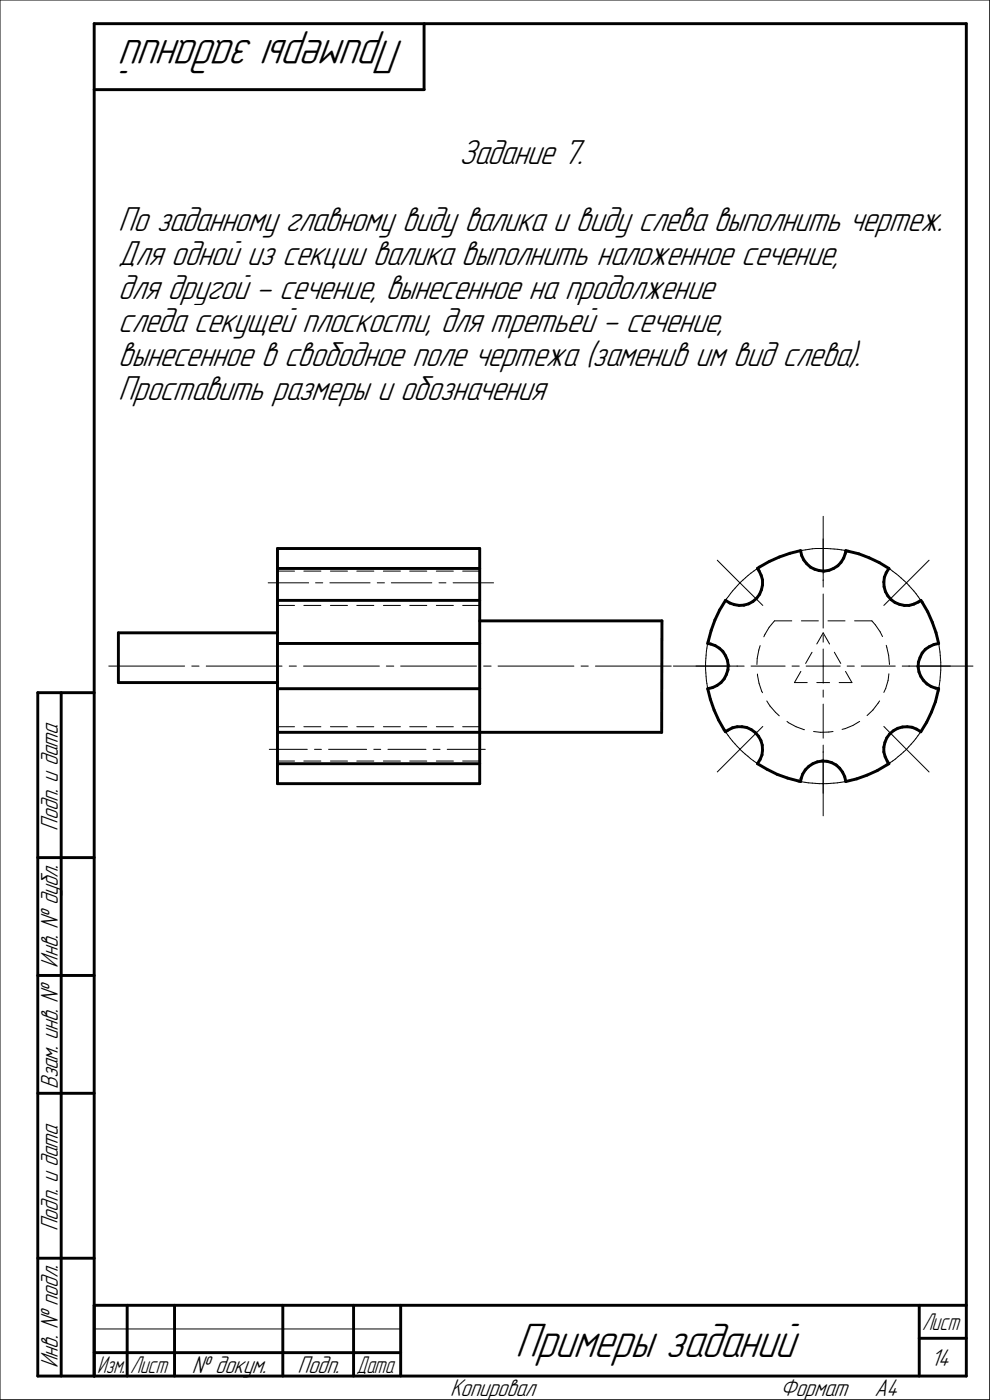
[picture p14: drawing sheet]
<svg xmlns="http://www.w3.org/2000/svg" width="210mm" height="297mm" viewBox="0 0 210 297" stroke-linecap="round" stroke-linejoin="round" font-family="sans-serif">
<defs><g id="words">
<g font-size="10.9">
<text x="85.7" y="8.5" transform="rotate(-180 85.7 8.5)">Примеры заданий</text>
<text x="109.3" y="288">Примеры заданий</text>
</g>
<g font-size="7.8">
<text x="97.4" y="34.8">Задание 7.</text>
<text x="25.1" y="49.1">По заданному главному виду валика и виду слева выполнить чертеж.</text>
<text x="25.1" y="56.3">Для одной из секции валика выполнить наложенное сечение,</text>
<text x="25.1" y="63.4">для другой - сечение, вынесенное на продолжение</text>
<text x="25.1" y="70.5">следа секущей плоскости, для третьей - сечение,</text>
<text x="25.1" y="77.7">вынесенное в свободное поле чертежа (заменив им вид слева).</text>
<text x="25.1" y="84.8">Проставить размеры и обозначения</text>
</g>
<g font-size="5.5">
<text x="12.3" y="176.2" transform="rotate(-90 12.3 176.2)">Подп. и дата</text>
<text x="12.3" y="205.3" transform="rotate(-90 12.3 205.3)">Инв. № дубл.</text>
<text x="12.3" y="231.1" transform="rotate(-90 12.3 231.1)">Взам. инв. №</text>
<text x="12.3" y="261.2" transform="rotate(-90 12.3 261.2)">Подп. и дата</text>
<text x="12.3" y="290.3" transform="rotate(-90 12.3 290.3)">Инв. № подл.</text>
<text x="40.7" y="291.3">№ докум.</text>
<text x="63.1" y="291.3">Подп.</text>
<text x="197.5" y="289.8">14</text>
<text x="95.5" y="296.3">Копировал</text>
<text x="165.5" y="296.3">Формат</text>
<text x="185.5" y="296.3">A4</text>
</g>
<g font-size="5.4">
<text x="195.6" y="282.3">Лист</text>
<text x="20.6" y="291.3">Изм.</text>
<text x="27.6" y="291.3">Лист</text>
<text x="75.6" y="291.3">Дата</text>
</g>
</g></defs>
<g fill="none" stroke="#000" stroke-width=".62">
<path d="M20 5v287zM20 5h185zM20 19h70zM90 5v14zM205 5v287zM58.9 116.4h42.9zM58.9 116.4v49.9zM101.8 116.4v49.9zM163.2 119.2l2.1-1zM165.3 118.2l2.3-.8zM167.6 117.4l2.2-.6zM169.8 116.8l.3 1.1z"/>
<path d="M170.1 117.9l.4 .9zM170.5 118.8l.6 .8zM171.1 119.6l.8 .7zM178.4 119.3l-.7 .8zM179 118.4l-.6 .9zM179.3 117.5l-.3 .9zM179.4 116.8l.5 .2zM179.4 116.8l-.1 .7zM179.9 117l2.3 .5zM182.2 117.5l2.2 .9zM184.4 118.4l2.1 1zM186.5 119.4l2.1 1.2z"/>
<path d="M25.1 134.3v10.5zM25.1 134.3h33.8zM58.9 127.4h42.9zM58.9 120.6h42.9zM58.9 136.5h42.9zM101.8 131.7h38.6zM140.4 131.7v23.7zM150.1 136.5l.7 .2zM150.3 136.1l-.2 .4zM150.8 136.7l.9 .3zM150.9 133.8l-.6 2.3zM151.7 131.6l-.8 2.2z"/>
<path d="M151.7 137l.9 .6zM152.6 137.6l.8 .6zM152.7 129.4l-1 2.2zM153.4 138.2l.5 .9zM153.9 127.4l.9 .6zM153.9 127.4l-1.2 2zM153.9 139.1l.4 1zM154.8 128l1 .3zM155.8 128.3l1 .2zM156.8 128.5l1-.1zM157.8 128.4l1-.3zM158.8 128.1l.9-.5z"/>
<path d="M159.7 127.6l.8-.7zM160.7 120.6l.4-.3zM160.7 120.6l.3 .5zM161 121.1l.5 1zM161.1 120.3l2.1-1.1zM161.1 126.1l-.6 .8zM161.5 122.1l.3 .9zM161.5 125.1l-.4 1zM161.8 124.1l-.3 1zM161.8 123v1.1zM171.9 120.3l.9 .5zM172.8 120.8l1 .3z"/>
<path d="M173.8 121.1l1.1 .1zM174.9 121.2l1-.2zM175.9 121l.9-.4zM176.8 120.6l.9-.5zM187.5 123.5l.1 1zM187.6 124.5l.2 1zM187.6 122.5l-.1 1zM187.8 125.5l.6 .9zM188 121.5l-.4 1zM188.4 126.4l.6 .8zM188.6 120.6l-.6 .9zM189 127.2l.9 .6z"/>
<path d="M189.9 127.8l.9 .4zM190.8 128.2l1.1 .3zM191.9 128.5h1zM192.9 128.5l1-.3zM193.9 128.2l.9-.5zM194.8 127.7l.6-.3zM195.2 139.5l-.4 1zM195.4 127.4l.2 .4zM195.6 138.6l-.4 .9zM195.6 127.8l1.2 2zM196.3 137.8l.9-.6zM196.3 137.8l-.7 .8z"/>
<path d="M196.8 129.8l1 2.2zM197.2 137.2l.9-.4zM197.8 132l.8 2.2zM198.1 136.8l1-.3zM198.6 134.2l.5 2.3zM8 147v145zM8 147h12zM13 147v145zM25.1 144.8h33.8zM58.9 146.1h42.9zM58.9 155.4h42.9zM101.8 155.4h38.6z"/>
<path d="M150.1 146.1l1.1-.2zM150.1 146.1l.6 2.3zM150.7 148.4l.8 2.3zM151.2 145.9l.9-.4zM151.5 150.7l1 2.1zM152.1 145.5l.9-.7zM152.5 152.8l1.1 2.1zM153.6 144l-.6 .8zM153.6 154.9l.3 .4zM153.9 155.3l.5-.4zM154.1 143.1l-.5 .9zM154.3 140.1l.2 1z"/>
<path d="M154.4 142.1l-.3 1zM154.4 154.9l1-.5zM154.5 141.1l-.1 1zM155.4 154.4l1-.2zM156.4 154.2h1zM157.4 154.2l1 .2zM158.4 154.4l1 .4zM159.4 154.8l.8 .6zM160.2 155.4l.7 .8zM160.9 156.2l.5 .9zM161.4 157.1l.3 1zM161.7 158.1l.1 1.1z"/>
<path d="M161.8 159.2l-.1 1zM187.5 158.6v1zM187.5 159.6l.3 1zM187.7 157.5l-.2 1.1zM188.1 156.6l-.4 .9zM188.8 155.7l.7-.6zM188.8 155.7l-.7 .9zM189.5 155.1l.9-.6zM190.4 154.5l1.1-.2zM191.5 154.3l1-.1zM192.5 154.2l1 .1zM193.5 154.3l1 .4z"/>
<path d="M194.5 154.7l.9 .6zM194.8 141.6l.2 1zM194.8 140.5v1.1zM195 142.6l.4 .9zM195.4 143.5l.5 .9zM195.9 144.4l.8 .7zM196.6 153.2l-1.2 2.1zM196.7 145.1l.9 .6zM197.6 145.7l.9 .3zM197.6 151.1l-1 2.1zM198.5 148.9l-.9 2.2zM198.5 146l.6 .1z"/>
<path d="M199 146.6l-.5 2.3zM199.1 146.1l-.1 .5zM58.9 166.3h42.9zM58.9 162.1h42.9zM160.7 162.1l2 1.1zM161.3 161.1l-.6 1zM161.7 160.2l-.4 .9zM162.7 163.2l2.2 1.1zM164.9 164.3l2.2 .8zM167.1 165.1l2.3 .6zM169.4 165.7l.4 .1zM170 165.2l-.2 .6z"/>
<path d="M170.3 164.3l-.3 .9zM170.9 163.4l-.6 .9zM171.6 162.6l.8-.5zM171.6 162.6l-.7 .8zM172.4 162.1l1-.4zM173.4 161.7l1-.2zM174.4 161.5h1.1zM175.5 161.5l.9 .3zM176.4 161.8l1 .5zM177.4 162.3l.7 .7zM178.1 163l.7 .9zM178.8 163.9l.4 .9z"/>
<path d="M179.2 164.8l.2 1zM179.4 165.8l2.4-.5zM181.8 165.3l2.2-.8zM184 164.5l2.1-1zM186.1 163.5l2.1-1.2zM187.8 160.6l.4 .9zM188.2 162.3l.4-.2zM188.2 161.5l.4 .6zM8 182h12zM8 207h12zM8 232h12zM8 267h12z"/>
<path d="M20 277h185zM20 277v15zM27 277v15zM37 277v15zM60 277v15zM75 277v15zM85 277v15zM195 277v15zM8 292h12zM20 292h185zM20 287h7zM27 287h10z"/>
<path d="M37 287h23zM60 287h15zM75 287h10zM195 284h10z"/>
</g>
<g fill="none" stroke="#000" stroke-width=".21">
<path d="M0 0v297zM0 0h210zM210 0v297zM152.2 118.9l4.8 4.8zM161.8 119.9l.6-.4zM162.4 119.5l.7-.3zM164.4 118.5l.8-.2zM164.4 118.5h.1M165.2 118.3l.6-.3zM167.2 117.5h.1M167.2 117.5l.8-.2zM168 117.3l.7-.2z"/>
<path d="M168.7 117.1l.7-.2zM169.4 116.9l.8-.1zM170.2 116.8l.7-.1zM170.9 116.7l.7-.1zM171.6 116.6l.8-.2zM172.4 116.4h.7zM173.1 116.4h.8zM173.9 116.4h.7zM174.6 114.4v7.2zM174.6 116.4h.2zM174.6 116.4v6.8zM174.6 109.6v6.8z"/>
<path d="M174.8 116.4h.7zM175.5 116.4h.7zM176.2 116.4l.8 .1zM177 116.5l.7 .1zM177.7 116.6l.8 .1zM178.5 116.7l.7 .1zM179.2 116.8l.7 .2zM179.9 117l.8 .1zM180.7 117.1l.7 .2zM181.4 117.3l.7 .2zM183.6 118h.1M183.6 118l.6 .3z"/>
<path d="M184.2 118.3l.7 .3zM186.3 119.3h.1M186.3 119.3l.6 .3zM186.9 119.6l.7 .4zM56.9 123.7h8.6zM58.9 121.2h3.6zM58.9 128.5h3.6zM64.5 121.2h3.6zM64.5 128.5h3.6zM66.9 123.7h1.6zM70 123.7h8.5zM70.1 121.2h3.6z"/>
<path d="M70.1 128.5h3.6zM75.7 121.2h3.6zM75.7 128.5h3.6zM80 123.7h1.6zM81.3 121.2h3.6zM81.3 128.5h3.6zM83 123.7h8.6zM86.9 121.2h3.6zM86.9 128.5h3.6zM92.6 121.2h3.6zM92.6 128.5h3.6zM93.1 123.7h1.5z"/>
<path d="M96.1 123.7h8.6zM98.2 121.2h3.6zM98.2 128.5h3.6zM149.7 139.8v.7zM149.8 139l-.1 .8zM149.9 138.2l-.1 .8zM150 137.5l-.1 .7zM150.1 136.8l-.1 .7zM150.3 136l-.2 .8zM150.4 135.3l-.1 .7zM150.6 134.6l-.2 .7zM150.8 133.9l-.2 .7z"/>
<path d="M151.3 132.4h.1M151.6 131.7l-.3 .7zM151.9 131.1l-.3 .6zM152.6 129.7h.1M152.9 129l-.3 .7zM153.3 128.4l-.4 .6zM153.7 127.7l-.4 .7zM154.1 127.1l-.4 .6zM154.5 126.5l-.4 .6zM155 125.9l-.5 .6zM155.4 125.4l-.4 .5zM156 124.8l-.6 .6z"/>
<path d="M156.5 124.2l-.5 .6zM157 123.7l-.5 .5zM157 123.7l4.8 4.8zM157 123.6l.6-.5zM157 123.6h.1M157.6 123.1l.6-.5zM158.2 122.6l.5-.5zM158.7 122.1l.6-.5zM159.3 121.6l.6-.4zM159.9 121.2l.6-.5zM160.5 120.7l.6-.4zM160.6 139.7v1.3z"/>
<path d="M161 138l-.4 1.7zM161.1 120.3l.7-.4zM161.3 137l-.3 1zM162.3 134.6l-.2 .5zM163.2 133.1l-.9 1.5zM164.3 131.7h3.7zM164.3 131.7l-1.1 1.4zM170 131.7h3.6zM172.3 138.4l-1.4 2.4zM174.6 123v1.6zM174.6 126v7.3zM174.6 134.7v1.6z"/>
<path d="M174.6 137.7v3.6zM174.6 134.3l-1.3 2.4zM174.6 134.3l1.4 2.4zM175.7 131.7h3.6zM177 138.4l1.4 2.4zM181.3 131.7h3.7zM185 131.7l.7 .9zM185.7 132.6l1 1.5zM186.7 134.1l.5 1zM187.5 128.5l4.8-4.8zM187.6 120l.6 .4zM188 136.9l.1 .4z"/>
<path d="M188.1 137.3l.4 1.8zM188.2 120.4l.7 .4zM188.5 139.1l.2 1.7zM188.9 120.8l.5 .4zM189.4 121.2l.6 .5zM190 121.7l.6 .4zM190.6 122.1l.6 .6zM191.2 122.7l.5 .5zM191.7 123.2l.6 .5zM192.4 123.7h.1M192.3 123.7l4.8-4.8zM192.4 123.7l.5 .6z"/>
<path d="M192.9 124.3l.5 .6zM193.4 124.9l.5 .5zM193.9 125.4l.4 .6zM194.3 126l.5 .6zM194.8 126.6l.4 .6zM195.2 127.2l.4 .6zM195.6 127.8l.4 .7zM196 128.5l.4 .6zM196.4 129.1l.4 .7zM197.4 131.1h.1M197.4 131.1l.3 .7zM197.7 131.8l.3 .7z"/>
<path d="M198.5 133.9l.2 .8zM198.5 133.9h.1M198.7 134.7l.2 .7zM198.9 135.4l.1 .7zM199 136.1l.2 .7zM199.2 136.8l.1 .8zM199.3 137.6l.1 .7zM199.4 138.3l.1 .8zM199.5 139.1v.7zM199.5 139.8l.1 .8zM23.1 141.3h16.1zM36.2 144.8h12.2z"/>
<path d="M40.7 141.3h1.5zM43.7 141.3h16.1zM57.1 159h8.1zM58.9 154.2h3.6zM61.4 141.3h1.5zM64.4 141.3h16.1zM64.5 154.2h3.6zM66.7 159h1.5zM69.7 159h8.1zM70.1 154.2h3.6zM75.7 154.2h3.6zM79.3 159h1.5z"/>
<path d="M81.3 154.2h3.6zM82 141.3h1.5zM82.3 159h8.1zM85 141.3h16.1zM86.9 154.2h3.6zM91.9 159h1.5zM92.6 154.2h3.6zM94.9 159h8.1zM98.2 154.2h3.6zM102.6 141.3h1.6zM105.7 141.3h16.1zM123.3 141.3h1.5z"/>
<path d="M126.3 141.3h16.1zM142.9 141.3h6.8zM147.7 141.3h7.2zM149.7 140.5v.7zM149.7 141.2v.1zM149.7 141.3v.8zM149.7 142.1v.7zM149.7 141.3h6.8zM149.7 142.8l.1 .8zM149.8 143.6l.1 .7zM149.9 144.3l.1 .8zM150 145.1l.1 .7z"/>
<path d="M150.1 145.8l.2 .7zM150.3 146.5l.1 .8zM150.4 147.3l.2 .7zM150.6 148l.2 .7zM150.8 148.7h.1M151.3 150.2l.3 .6zM151.6 150.8l.2 .8zM151.8 151.6h.1M152.5 152.9l.4 .6zM152.9 153.5l.3 .7zM153.2 154.2l.4 .6zM153.6 154.8l.4 .6z"/>
<path d="M154 155.4l.5 .7zM154.5 156.1l.4 .6zM154.9 156.7l.5 .6zM155.4 157.3l.5 .5zM155.9 157.8l.5 .6zM156.4 141.3h1.5zM156.4 158.4l.5 .5zM156.9 158.9l.1 .1zM157 159l.5 .5zM157.5 159.5l.6 .5zM159.3 141.3h7.3zM160.7 143v.3z"/>
<path d="M160.7 143.3l.3 1.7zM161 145l.6 1.7zM161.6 146.7l.2 .3zM161.8 154.1l-4.8 4.9zM162.7 148.7l.7 1.1zM163.4 149.8l1.1 1.4zM164.5 151.2l.8 .7zM167 153.1l.3 .3zM167.3 153.4l1.6 .8zM168 141.3h1.6zM168.5 144.8h2.8zM168.9 154.2l1.7 .6z"/>
<path d="M169.9 142.5l-1.4 2.3zM170.6 154.8h.1M171 141.3h3.6zM172.6 155.2l1.5 .2zM173.3 144.8h2.7zM174.1 155.4l1.7-.1zM174.6 158.1v1.5zM174.6 149.4v7.2zM174.6 146.4v1.5zM174.6 141.3v3.6zM174.6 141.3h3.7zM174.6 159.5v6.8z"/>
<path d="M175.8 155.3l.9-.1zM178 144.8h2.7zM178.6 154.8l.7-.2zM179.3 154.6l1.7-.7zM179.4 142.5l1.3 2.3zM179.7 141.3h1.5zM181 153.9l1.4-.8zM182.7 141.3h7.2zM184 151.8l1.2-1.1zM186.3 149.2l-1.1 1.5zM186.6 148.7l-.3 .5zM187.5 154.1l4.8 4.9z"/>
<path d="M187.9 146.1l-.4 .8zM188.4 144.4l-.5 1.7zM188.6 143l-.2 1.4zM188.7 140.8v.2zM191.4 141.3h1.5zM191.7 159.6l.5-.5zM192.2 159.1h.1M192.3 159l4.8 4.8zM192.8 158.4l-.5 .6zM192.8 141.3h6.8zM193.3 157.9l-.5 .5zM193.8 157.3l-.5 .6z"/>
<path d="M194.3 156.7l-.5 .6zM194.4 141.3h7.2zM194.7 156.1l-.4 .6zM195.2 155.5l-.5 .6zM195.6 154.9l-.4 .6zM196 154.3l-.4 .6zM196.4 153.6l-.4 .7zM196.7 153l-.3 .6zM196.7 153h.1M197.7 150.9l-.3 .7zM198 150.2l-.3 .7zM198.7 148.1l-.2 .7z"/>
<path d="M198.9 147.4l-.2 .7zM199 146.6l-.1 .8zM199.2 145.9l-.2 .7zM199.3 145.2l-.1 .7zM199.4 144.4l-.1 .8zM199.5 143.7l-.1 .7zM199.5 142.9v.8zM199.6 140.6v.7zM199.6 142.2l-.1 .7zM199.6 141.4v.8zM199.6 141.4h.1M199.6 141.3h6.8z"/>
<path d="M58.9 161.5h3.6zM64.5 161.5h3.6zM70.1 161.5h3.6zM75.7 161.5h3.6zM81.3 161.5h3.6zM86.9 161.5h3.6zM92.6 161.5h3.6zM98.2 161.5h3.6zM152.2 163.8l4.8-4.8zM158.1 160l.6 .5zM158.7 160.5l.5 .5zM159.2 161l.7 .4z"/>
<path d="M159.9 161.4l.6 .5zM160.5 161.9l.6 .4zM161.1 162.3l.6 .4zM161.7 162.7l.6 .4zM162.3 163.1l.7 .3zM163 163.4h.1M164.4 164.1l.6 .3zM165 164.4l.7 .2zM165.7 164.6h.1M167.2 165.2l.7 .2zM167.9 165.4l.7 .2zM168.6 165.6l.7 .1z"/>
<path d="M169.3 165.7l.8 .2zM170.1 165.9l.7 .1zM170.8 166l.7 .1zM171.5 166.1l.8 .1zM172.3 166.2h.8zM173.1 166.2l.7 .1zM173.8 166.3h.8zM174.6 166.3h.1M174.6 161.1v7.2zM174.6 166.3h.8zM174.6 166.3v6.8zM175.4 166.3l.8-.1z"/>
<path d="M176.2 166.2h.7zM176.9 166.2l.7-.1zM177.6 166.1l.8-.1zM178.4 166l.7-.1zM179.1 165.9l.7-.2zM179.8 165.7l.8-.1zM180.6 165.6l.7-.2zM181.3 165.4l.7-.2zM182 165.2h.1M183.5 164.6l.7-.2zM184.2 164.4l.7-.3zM186.2 163.5l.6-.4z"/>
<path d="M186.8 163.1l.7-.4zM187.5 162.7l.6-.4zM188.1 162.3l.7-.4zM188.8 161.9l.6-.4zM189.4 161.5l.6-.5zM190 161l.6-.5zM190.6 160.5l.5-.4zM191.1 160.1l.6-.5zM0 297h210zM20 282h65z"/>
</g>
<g fill="#fff" stroke="#fff" stroke-width=".21">
<path d="M97.4 29.2h30zM97.4 29.3h30zM97.4 29.4h30zM97.4 29.4h30zM97.4 29.5h30zM97.4 29.5h30zM97.4 29.6h30zM97.4 29.6h30zM97.4 29.7h30zM97.4 29.7h30zM97.4 29.8h30zM97.4 29.9h30zM97.4 29.9h30zM97.4 30h30zM97.4 30h30zM97.4 30.1h30zM97.4 30.1h30zM97.4 30.2h30zM97.4 30.3h30zM97.4 30.3h30zM97.4 30.4h30zM97.4 30.4h30zM97.4 30.5h30zM97.4 30.5h30zM97.4 30.6h30zM97.4 30.6h30zM97.4 30.7h30zM97.4 30.8h30zM97.4 30.8h30zM97.4 30.9h30zM97.4 30.9h30zM97.4 31h30zM97.4 31h30zM97.4 31.1h30zM97.4 31.2h30zM97.4 31.2h30zM97.4 31.3h30zM97.4 31.3h30zM97.4 31.4h30zM97.4 31.4h30zM97.4 31.5h30zM97.4 31.6h30zM97.4 31.6h30zM97.4 31.7h30zM97.4 31.7h30zM97.4 31.8h30zM97.4 31.8h30zM97.4 31.9h30zM97.4 31.9h30zM97.4 32h30zM97.4 32.1h30zM97.4 32.1h30zM97.4 32.2h30zM97.4 32.2h30zM97.4 32.3h30zM97.4 32.3h30zM97.4 32.4h30zM97.4 32.5h30zM97.4 32.5h30zM97.4 32.6h30zM97.4 32.6h30zM97.4 32.7h30zM97.4 32.7h30zM97.4 32.8h30zM97.4 32.9h30zM97.4 32.9h30zM97.4 33h30zM97.4 33h30zM97.4 33.1h30zM97.4 33.1h30zM97.4 33.2h30zM97.4 33.2h30zM97.4 33.3h30zM97.4 33.4h30zM97.4 33.4h30zM97.4 33.5h30zM97.4 33.5h30zM97.4 33.6h30zM97.4 33.6h30zM97.4 33.7h30zM97.4 33.8h30zM97.4 33.8h30zM97.4 33.9h30zM97.4 33.9h30zM97.4 34h30zM97.4 34h30zM97.4 34.1h30zM97.4 34.1h30zM97.4 34.2h30zM97.4 34.3h30zM97.4 34.3h30zM97.4 34.4h30zM97.4 34.4h30zM97.4 34.5h30zM97.4 34.5h30zM97.4 34.6h30zM97.4 34.7h30zM97.4 34.7h30zM97.4 34.8h30zM97.4 34.8h30zM97.4 34.9h30zM97.4 34.9h30zM97.4 35h30zM97.4 35.1h30zM97.4 35.1h30zM97.4 35.2h30zM97.4 35.2h30zM97.4 35.3h30zM97.4 35.3h30zM97.4 35.4h30zM97.4 35.4h30zM97.4 35.5h30zM97.4 35.6h30zM97.4 35.6h30zM97.4 35.7h30zM97.4 35.7h30zM97.4 35.8h30zM97.4 35.8h30zM97.4 35.9h30zM97.4 36h30zM97.4 36h30zM97.4 36.1h30zM97.4 36.1h30zM97.4 36.2h30zM97.4 36.2h30zM97.4 36.3h30zM97.4 36.4h30z"/>
<path d="M25.1 43.5h174.6zM25.1 43.6h174.6zM25.1 43.6h174.6zM25.1 43.7h174.6zM25.1 43.7h174.6zM25.1 43.8h174.6zM25.1 43.9h174.6zM25.1 43.9h174.6zM25.1 44h174.6zM25.1 44h174.6zM25.1 44.1h174.6zM25.1 44.1h174.6zM25.1 44.2h174.6zM25.1 44.3h174.6zM25.1 44.3h174.6zM25.1 44.4h174.6zM25.1 44.4h174.6zM25.1 44.5h174.6zM25.1 44.5h174.6zM25.1 44.6h174.6zM25.1 44.6h174.6zM25.1 44.7h174.6zM25.1 44.8h174.6zM25.1 44.8h174.6zM25.1 44.9h174.6zM25.1 44.9h174.6zM25.1 45h174.6zM25.1 45h174.6zM25.1 45.1h174.6zM25.1 45.2h174.6zM25.1 45.2h174.6zM25.1 45.3h174.6zM25.1 45.3h174.6zM25.1 45.4h174.6zM25.1 45.4h174.6zM25.1 45.5h174.6zM25.1 45.6h174.6zM25.1 45.6h174.6zM25.1 45.7h174.6zM25.1 45.7h174.6zM25.1 45.8h174.6zM25.1 45.8h174.6zM25.1 45.9h174.6zM25.1 45.9h174.6zM25.1 46h174.6zM25.1 46.1h174.6zM25.1 46.1h174.6zM25.1 46.2h174.6zM25.1 46.2h174.6zM25.1 46.3h174.6zM25.1 46.3h174.6zM25.1 46.4h174.6zM25.1 46.5h174.6zM25.1 46.5h174.6zM25.1 46.6h174.6zM25.1 46.6h174.6zM25.1 46.7h174.6zM25.1 46.7h174.6zM25.1 46.8h174.6zM25.1 46.8h174.6zM25.1 46.9h174.6zM25.1 47h174.6zM25.1 47h174.6zM25.1 47.1h174.6zM25.1 47.1h174.6zM25.1 47.2h174.6zM25.1 47.2h174.6zM25.1 47.3h174.6zM25.1 47.4h174.6zM25.1 47.4h174.6zM25.1 47.5h174.6zM25.1 47.5h174.6zM25.1 47.6h174.6zM25.1 47.6h174.6zM25.1 47.7h174.6zM25.1 47.8h174.6zM25.1 47.8h174.6zM25.1 47.9h174.6zM25.1 47.9h174.6zM25.1 48h174.6zM25.1 48h174.6zM25.1 48.1h174.6zM25.1 48.1h174.6zM25.1 48.2h174.6zM25.1 48.3h174.6zM25.1 48.3h174.6zM25.1 48.4h174.6zM25.1 48.4h174.6zM25.1 48.5h174.6zM25.1 48.5h174.6zM25.1 48.6h174.6zM25.1 48.7h174.6zM25.1 48.7h174.6zM25.1 48.8h174.6zM25.1 48.8h174.6zM25.1 48.9h174.6zM25.1 48.9h174.6zM25.1 49h174.6zM25.1 49.1h174.6zM25.1 49.1h174.6zM25.1 49.2h174.6zM25.1 49.2h174.6zM25.1 49.3h174.6zM25.1 49.3h174.6zM25.1 49.4h174.6zM25.1 49.4h174.6zM25.1 49.5h174.6zM25.1 49.6h174.6zM25.1 49.6h174.6zM25.1 49.7h174.6zM25.1 49.7h174.6zM25.1 49.8h174.6zM25.1 49.8h174.6zM25.1 49.9h174.6zM25.1 50h174.6zM25.1 50h174.6zM25.1 50.1h174.6zM25.1 50.1h174.6zM25.1 50.2h174.6zM25.1 50.2h174.6zM25.1 50.3h174.6zM25.1 50.3h174.6zM25.1 50.4h174.6zM25.1 50.5h174.6zM25.1 50.5h174.6zM25.1 50.6h174.6z"/>
<path d="M25.1 50.6h156.6zM25.1 50.7h156.6zM25.1 50.7h156.6zM25.1 50.8h156.6zM25.1 50.9h156.6zM25.1 50.9h156.6zM25.1 51h156.6zM25.1 51h156.6zM25.1 51.1h156.6zM25.1 51.1h156.6zM25.1 51.2h156.6zM25.1 51.3h156.6zM25.1 51.3h156.6zM25.1 51.4h156.6zM25.1 51.4h156.6zM25.1 51.5h156.6zM25.1 51.5h156.6zM25.1 51.6h156.6zM25.1 51.6h156.6zM25.1 51.7h156.6zM25.1 51.8h156.6zM25.1 51.8h156.6zM25.1 51.9h156.6zM25.1 51.9h156.6zM25.1 52h156.6zM25.1 52h156.6zM25.1 52.1h156.6zM25.1 52.2h156.6zM25.1 52.2h156.6zM25.1 52.3h156.6zM25.1 52.3h156.6zM25.1 52.4h156.6zM25.1 52.4h156.6zM25.1 52.5h156.6zM25.1 52.5h156.6zM25.1 52.6h156.6zM25.1 52.7h156.6zM25.1 52.7h156.6zM25.1 52.8h156.6zM25.1 52.8h156.6zM25.1 52.9h156.6zM25.1 52.9h156.6zM25.1 53h156.6zM25.1 53.1h156.6zM25.1 53.1h156.6zM25.1 53.2h156.6zM25.1 53.2h156.6zM25.1 53.3h156.6zM25.1 53.3h156.6zM25.1 53.4h156.6zM25.1 53.5h156.6zM25.1 53.5h156.6zM25.1 53.6h156.6zM25.1 53.6h156.6zM25.1 53.7h156.6zM25.1 53.7h156.6zM25.1 53.8h156.6zM25.1 53.8h156.6zM25.1 53.9h156.6zM25.1 54h156.6zM25.1 54h156.6zM25.1 54.1h156.6zM25.1 54.1h156.6zM25.1 54.2h156.6zM25.1 54.2h156.6zM25.1 54.3h156.6zM25.1 54.4h156.6zM25.1 54.4h156.6zM25.1 54.5h156.6zM25.1 54.5h156.6zM25.1 54.6h156.6zM25.1 54.6h156.6zM25.1 54.7h156.6zM25.1 54.8h156.6zM25.1 54.8h156.6zM25.1 54.9h156.6zM25.1 54.9h156.6zM25.1 55h156.6zM25.1 55h156.6zM25.1 55.1h156.6zM25.1 55.1h156.6zM25.1 55.2h156.6zM25.1 55.3h156.6zM25.1 55.3h156.6zM25.1 55.4h156.6zM25.1 55.4h156.6zM25.1 55.5h156.6zM25.1 55.5h156.6zM25.1 55.6h156.6zM25.1 55.7h156.6zM25.1 55.7h156.6zM25.1 55.8h156.6zM25.1 55.8h156.6zM25.1 55.9h156.6zM25.1 55.9h156.6zM25.1 56h156.6zM25.1 56h156.6zM25.1 56.1h156.6zM25.1 56.2h156.6zM25.1 56.2h156.6zM25.1 56.3h156.6zM25.1 56.3h156.6zM25.1 56.4h156.6zM25.1 56.4h156.6zM25.1 56.5h156.6zM25.1 56.6h156.6zM25.1 56.6h156.6zM25.1 56.7h156.6zM25.1 56.7h156.6zM25.1 56.8h156.6zM25.1 56.8h156.6zM25.1 56.9h156.6zM25.1 57h156.6zM25.1 57h156.6zM25.1 57.1h156.6zM25.1 57.1h156.6zM25.1 57.2h156.6zM25.1 57.2h156.6zM25.1 57.3h156.6zM25.1 57.3h156.6zM25.1 57.4h156.6zM25.1 57.5h156.6zM25.1 57.5h156.6zM25.1 57.6h156.6zM25.1 57.6h156.6zM25.1 57.7h156.6zM25.1 57.7h156.6z"/>
<path d="M25.1 57.8h127.9zM25.1 57.9h127.9zM25.1 57.9h127.9zM25.1 58h127.9zM25.1 58h127.9zM25.1 58.1h127.9zM25.1 58.1h127.9zM25.1 58.2h127.9zM25.1 58.3h127.9zM25.1 58.3h127.9zM25.1 58.4h127.9zM25.1 58.4h127.9zM25.1 58.5h127.9zM25.1 58.5h127.9zM25.1 58.6h127.9zM25.1 58.6h127.9zM25.1 58.7h127.9zM25.1 58.8h127.9zM25.1 58.8h127.9zM25.1 58.9h127.9zM25.1 58.9h127.9zM25.1 59h127.9zM25.1 59h127.9zM25.1 59.1h127.9zM25.1 59.2h127.9zM25.1 59.2h127.9zM25.1 59.3h127.9zM25.1 59.3h127.9zM25.1 59.4h127.9zM25.1 59.4h127.9zM25.1 59.5h127.9zM25.1 59.5h127.9zM25.1 59.6h127.9zM25.1 59.7h127.9zM25.1 59.7h127.9zM25.1 59.8h127.9zM25.1 59.8h127.9zM25.1 59.9h127.9zM25.1 59.9h127.9zM25.1 60h127.9zM25.1 60.1h127.9zM25.1 60.1h127.9zM25.1 60.2h127.9zM25.1 60.2h127.9zM25.1 60.3h127.9zM25.1 60.3h127.9zM25.1 60.4h127.9zM25.1 60.5h127.9zM25.1 60.5h127.9zM25.1 60.6h127.9zM25.1 60.6h127.9zM25.1 60.7h127.9zM25.1 60.7h127.9zM25.1 60.8h127.9zM25.1 60.8h127.9zM25.1 60.9h127.9zM25.1 61h127.9zM25.1 61h127.9zM25.1 61.1h127.9zM25.1 61.1h127.9zM25.1 61.2h127.9zM25.1 61.2h127.9zM25.1 61.3h127.9zM25.1 61.4h127.9zM25.1 61.4h127.9zM25.1 61.5h127.9zM25.1 61.5h127.9zM25.1 61.6h127.9zM25.1 61.6h127.9zM25.1 61.7h127.9zM25.1 61.8h127.9zM25.1 61.8h127.9zM25.1 61.9h127.9zM25.1 61.9h127.9zM25.1 62h127.9zM25.1 62h127.9zM25.1 62.1h127.9zM25.1 62.1h127.9zM25.1 62.2h127.9zM25.1 62.3h127.9zM25.1 62.3h127.9zM25.1 62.4h127.9zM25.1 62.4h127.9zM25.1 62.5h127.9zM25.1 62.5h127.9zM25.1 62.6h127.9zM25.1 62.7h127.9zM25.1 62.7h127.9zM25.1 62.8h127.9zM25.1 62.8h127.9zM25.1 62.9h127.9zM25.1 62.9h127.9zM25.1 63h127.9zM25.1 63h127.9zM25.1 63.1h127.9zM25.1 63.2h127.9zM25.1 63.2h127.9zM25.1 63.3h127.9zM25.1 63.3h127.9zM25.1 63.4h127.9zM25.1 63.4h127.9zM25.1 63.5h127.9zM25.1 63.6h127.9zM25.1 63.6h127.9zM25.1 63.7h127.9zM25.1 63.7h127.9zM25.1 63.8h127.9zM25.1 63.8h127.9zM25.1 63.9h127.9zM25.1 64h127.9zM25.1 64h127.9zM25.1 64.1h127.9zM25.1 64.1h127.9zM25.1 64.2h127.9zM25.1 64.2h127.9zM25.1 64.3h127.9zM25.1 64.3h127.9zM25.1 64.4h127.9zM25.1 64.5h127.9zM25.1 64.5h127.9zM25.1 64.6h127.9zM25.1 64.6h127.9zM25.1 64.7h127.9zM25.1 64.7h127.9zM25.1 64.8h127.9zM25.1 64.9h127.9z"/>
<path d="M25.1 64.9h132.1zM25.1 65h132.1zM25.1 65h132.1zM25.1 65.1h132.1zM25.1 65.1h132.1zM25.1 65.2h132.1zM25.1 65.2h132.1zM25.1 65.3h132.1zM25.1 65.4h132.1zM25.1 65.4h132.1zM25.1 65.5h132.1zM25.1 65.5h132.1zM25.1 65.6h132.1zM25.1 65.6h132.1zM25.1 65.7h132.1zM25.1 65.8h132.1zM25.1 65.8h132.1zM25.1 65.9h132.1zM25.1 65.9h132.1zM25.1 66h132.1zM25.1 66h132.1zM25.1 66.1h132.1zM25.1 66.2h132.1zM25.1 66.2h132.1zM25.1 66.3h132.1zM25.1 66.3h132.1zM25.1 66.4h132.1zM25.1 66.4h132.1zM25.1 66.5h132.1zM25.1 66.5h132.1zM25.1 66.6h132.1zM25.1 66.7h132.1zM25.1 66.7h132.1zM25.1 66.8h132.1zM25.1 66.8h132.1zM25.1 66.9h132.1zM25.1 66.9h132.1zM25.1 67h132.1zM25.1 67.1h132.1zM25.1 67.1h132.1zM25.1 67.2h132.1zM25.1 67.2h132.1zM25.1 67.3h132.1zM25.1 67.3h132.1zM25.1 67.4h132.1zM25.1 67.5h132.1zM25.1 67.5h132.1zM25.1 67.6h132.1zM25.1 67.6h132.1zM25.1 67.7h132.1zM25.1 67.7h132.1zM25.1 67.8h132.1zM25.1 67.8h132.1zM25.1 67.9h132.1zM25.1 68h132.1zM25.1 68h132.1zM25.1 68.1h132.1zM25.1 68.1h132.1zM25.1 68.2h132.1zM25.1 68.2h132.1zM25.1 68.3h132.1zM25.1 68.4h132.1zM25.1 68.4h132.1zM25.1 68.5h132.1zM25.1 68.5h132.1zM25.1 68.6h132.1zM25.1 68.6h132.1zM25.1 68.7h132.1zM25.1 68.7h132.1zM25.1 68.8h132.1zM25.1 68.9h132.1zM25.1 68.9h132.1zM25.1 69h132.1zM25.1 69h132.1zM25.1 69.1h132.1zM25.1 69.1h132.1zM25.1 69.2h132.1zM25.1 69.3h132.1zM25.1 69.3h132.1zM25.1 69.4h132.1zM25.1 69.4h132.1zM25.1 69.5h132.1zM25.1 69.5h132.1zM25.1 69.6h132.1zM25.1 69.7h132.1zM25.1 69.7h132.1zM25.1 69.8h132.1zM25.1 69.8h132.1zM25.1 69.9h132.1zM25.1 69.9h132.1zM25.1 70h132.1zM25.1 70h132.1zM25.1 70.1h132.1zM25.1 70.2h132.1zM25.1 70.2h132.1zM25.1 70.3h132.1zM25.1 70.3h132.1zM25.1 70.4h132.1zM25.1 70.4h132.1zM25.1 70.5h132.1zM25.1 70.6h132.1zM25.1 70.6h132.1zM25.1 70.7h132.1zM25.1 70.7h132.1zM25.1 70.8h132.1zM25.1 70.8h132.1zM25.1 70.9h132.1zM25.1 71h132.1zM25.1 71h132.1zM25.1 71.1h132.1zM25.1 71.1h132.1zM25.1 71.2h132.1zM25.1 71.2h132.1zM25.1 71.3h132.1zM25.1 71.3h132.1zM25.1 71.4h132.1zM25.1 71.5h132.1zM25.1 71.5h132.1zM25.1 71.6h132.1zM25.1 71.6h132.1zM25.1 71.7h132.1zM25.1 71.7h132.1zM25.1 71.8h132.1zM25.1 71.9h132.1zM25.1 71.9h132.1zM25.1 72h132.1zM25.1 72h132.1z"/>
<path d="M25.1 72.1h157.2zM25.1 72.1h157.2zM25.1 72.2h157.2zM25.1 72.2h157.2zM25.1 72.3h157.2zM25.1 72.4h157.2zM25.1 72.4h157.2zM25.1 72.5h157.2zM25.1 72.5h157.2zM25.1 72.6h157.2zM25.1 72.6h157.2zM25.1 72.7h157.2zM25.1 72.8h157.2zM25.1 72.8h157.2zM25.1 72.9h157.2zM25.1 72.9h157.2zM25.1 73h157.2zM25.1 73h157.2zM25.1 73.1h157.2zM25.1 73.2h157.2zM25.1 73.2h157.2zM25.1 73.3h157.2zM25.1 73.3h157.2zM25.1 73.4h157.2zM25.1 73.4h157.2zM25.1 73.5h157.2zM25.1 73.5h157.2zM25.1 73.6h157.2zM25.1 73.7h157.2zM25.1 73.7h157.2zM25.1 73.8h157.2zM25.1 73.8h157.2zM25.1 73.9h157.2zM25.1 73.9h157.2zM25.1 74h157.2zM25.1 74.1h157.2zM25.1 74.1h157.2zM25.1 74.2h157.2zM25.1 74.2h157.2zM25.1 74.3h157.2zM25.1 74.3h157.2zM25.1 74.4h157.2zM25.1 74.5h157.2zM25.1 74.5h157.2zM25.1 74.6h157.2zM25.1 74.6h157.2zM25.1 74.7h157.2zM25.1 74.7h157.2zM25.1 74.8h157.2zM25.1 74.8h157.2zM25.1 74.9h157.2zM25.1 75h157.2zM25.1 75h157.2zM25.1 75.1h157.2zM25.1 75.1h157.2zM25.1 75.2h157.2zM25.1 75.2h157.2zM25.1 75.3h157.2zM25.1 75.4h157.2zM25.1 75.4h157.2zM25.1 75.5h157.2zM25.1 75.5h157.2zM25.1 75.6h157.2zM25.1 75.6h157.2zM25.1 75.7h157.2zM25.1 75.7h157.2zM25.1 75.8h157.2zM25.1 75.9h157.2zM25.1 75.9h157.2zM25.1 76h157.2zM25.1 76h157.2zM25.1 76.1h157.2zM25.1 76.1h157.2zM25.1 76.2h157.2zM25.1 76.3h157.2zM25.1 76.3h157.2zM25.1 76.4h157.2zM25.1 76.4h157.2zM25.1 76.5h157.2zM25.1 76.5h157.2zM25.1 76.6h157.2zM25.1 76.7h157.2zM25.1 76.7h157.2zM25.1 76.8h157.2zM25.1 76.8h157.2zM25.1 76.9h157.2zM25.1 76.9h157.2zM25.1 77h157.2zM25.1 77h157.2zM25.1 77.1h157.2zM25.1 77.2h157.2zM25.1 77.2h157.2zM25.1 77.3h157.2zM25.1 77.3h157.2zM25.1 77.4h157.2zM25.1 77.4h157.2zM25.1 77.5h157.2zM25.1 77.6h157.2zM25.1 77.6h157.2zM25.1 77.7h157.2zM25.1 77.7h157.2zM25.1 77.8h157.2zM25.1 77.8h157.2zM25.1 77.9h157.2zM25.1 77.9h157.2zM25.1 78h157.2zM25.1 78.1h157.2zM25.1 78.1h157.2zM25.1 78.2h157.2zM25.1 78.2h157.2zM25.1 78.3h157.2zM25.1 78.3h157.2zM25.1 78.4h157.2zM25.1 78.5h157.2zM25.1 78.5h157.2zM25.1 78.6h157.2zM25.1 78.6h157.2zM25.1 78.7h157.2zM25.1 78.7h157.2zM25.1 78.8h157.2zM25.1 78.9h157.2zM25.1 78.9h157.2zM25.1 79h157.2zM25.1 79h157.2zM25.1 79.1h157.2zM25.1 79.1h157.2z"/>
<path d="M25.1 79.2h92zM25.1 79.2h92zM25.1 79.3h92zM25.1 79.4h92zM25.1 79.4h92zM25.1 79.5h92zM25.1 79.5h92zM25.1 79.6h92zM25.1 79.6h92zM25.1 79.7h92zM25.1 79.8h92zM25.1 79.8h92zM25.1 79.9h92zM25.1 79.9h92zM25.1 80h92zM25.1 80h92zM25.1 80.1h92zM25.1 80.2h92zM25.1 80.2h92zM25.1 80.3h92zM25.1 80.3h92zM25.1 80.4h92zM25.1 80.4h92zM25.1 80.5h92zM25.1 80.5h92zM25.1 80.6h92zM25.1 80.7h92zM25.1 80.7h92zM25.1 80.8h92zM25.1 80.8h92zM25.1 80.9h92zM25.1 80.9h92zM25.1 81h92zM25.1 81.1h92zM25.1 81.1h92zM25.1 81.2h92zM25.1 81.2h92zM25.1 81.3h92zM25.1 81.3h92zM25.1 81.4h92zM25.1 81.4h92zM25.1 81.5h92zM25.1 81.6h92zM25.1 81.6h92zM25.1 81.7h92zM25.1 81.7h92zM25.1 81.8h92zM25.1 81.8h92zM25.1 81.9h92zM25.1 82h92zM25.1 82h92zM25.1 82.1h92zM25.1 82.1h92zM25.1 82.2h92zM25.1 82.2h92zM25.1 82.3h92zM25.1 82.4h92zM25.1 82.4h92zM25.1 82.5h92zM25.1 82.5h92zM25.1 82.6h92zM25.1 82.6h92zM25.1 82.7h92zM25.1 82.7h92zM25.1 82.8h92zM25.1 82.9h92zM25.1 82.9h92zM25.1 83h92zM25.1 83h92zM25.1 83.1h92zM25.1 83.1h92zM25.1 83.2h92zM25.1 83.3h92zM25.1 83.3h92zM25.1 83.4h92zM25.1 83.4h92zM25.1 83.5h92zM25.1 83.5h92zM25.1 83.6h92zM25.1 83.7h92zM25.1 83.7h92zM25.1 83.8h92zM25.1 83.8h92zM25.1 83.9h92zM25.1 83.9h92zM25.1 84h92zM25.1 84h92zM25.1 84.1h92zM25.1 84.2h92zM25.1 84.2h92zM25.1 84.3h92zM25.1 84.3h92zM25.1 84.4h92zM25.1 84.4h92zM25.1 84.5h92zM25.1 84.6h92zM25.1 84.6h92zM25.1 84.7h92zM25.1 84.7h92zM25.1 84.8h92zM25.1 84.8h92zM25.1 84.9h92zM25.1 84.9h92zM25.1 85h92zM25.1 85.1h92zM25.1 85.1h92zM25.1 85.2h92zM25.1 85.2h92zM25.1 85.3h92zM25.1 85.3h92zM25.1 85.4h92zM25.1 85.5h92zM25.1 85.5h92zM25.1 85.6h92zM25.1 85.6h92zM25.1 85.7h92zM25.1 85.7h92zM25.1 85.8h92zM25.1 85.9h92zM25.1 85.9h92zM25.1 86h92zM25.1 86h92zM25.1 86.1h92zM25.1 86.1h92zM25.1 86.2h92zM25.1 86.2h92zM25.1 86.3h92z"/>
</g>
<use href="#words"/>
</svg>
